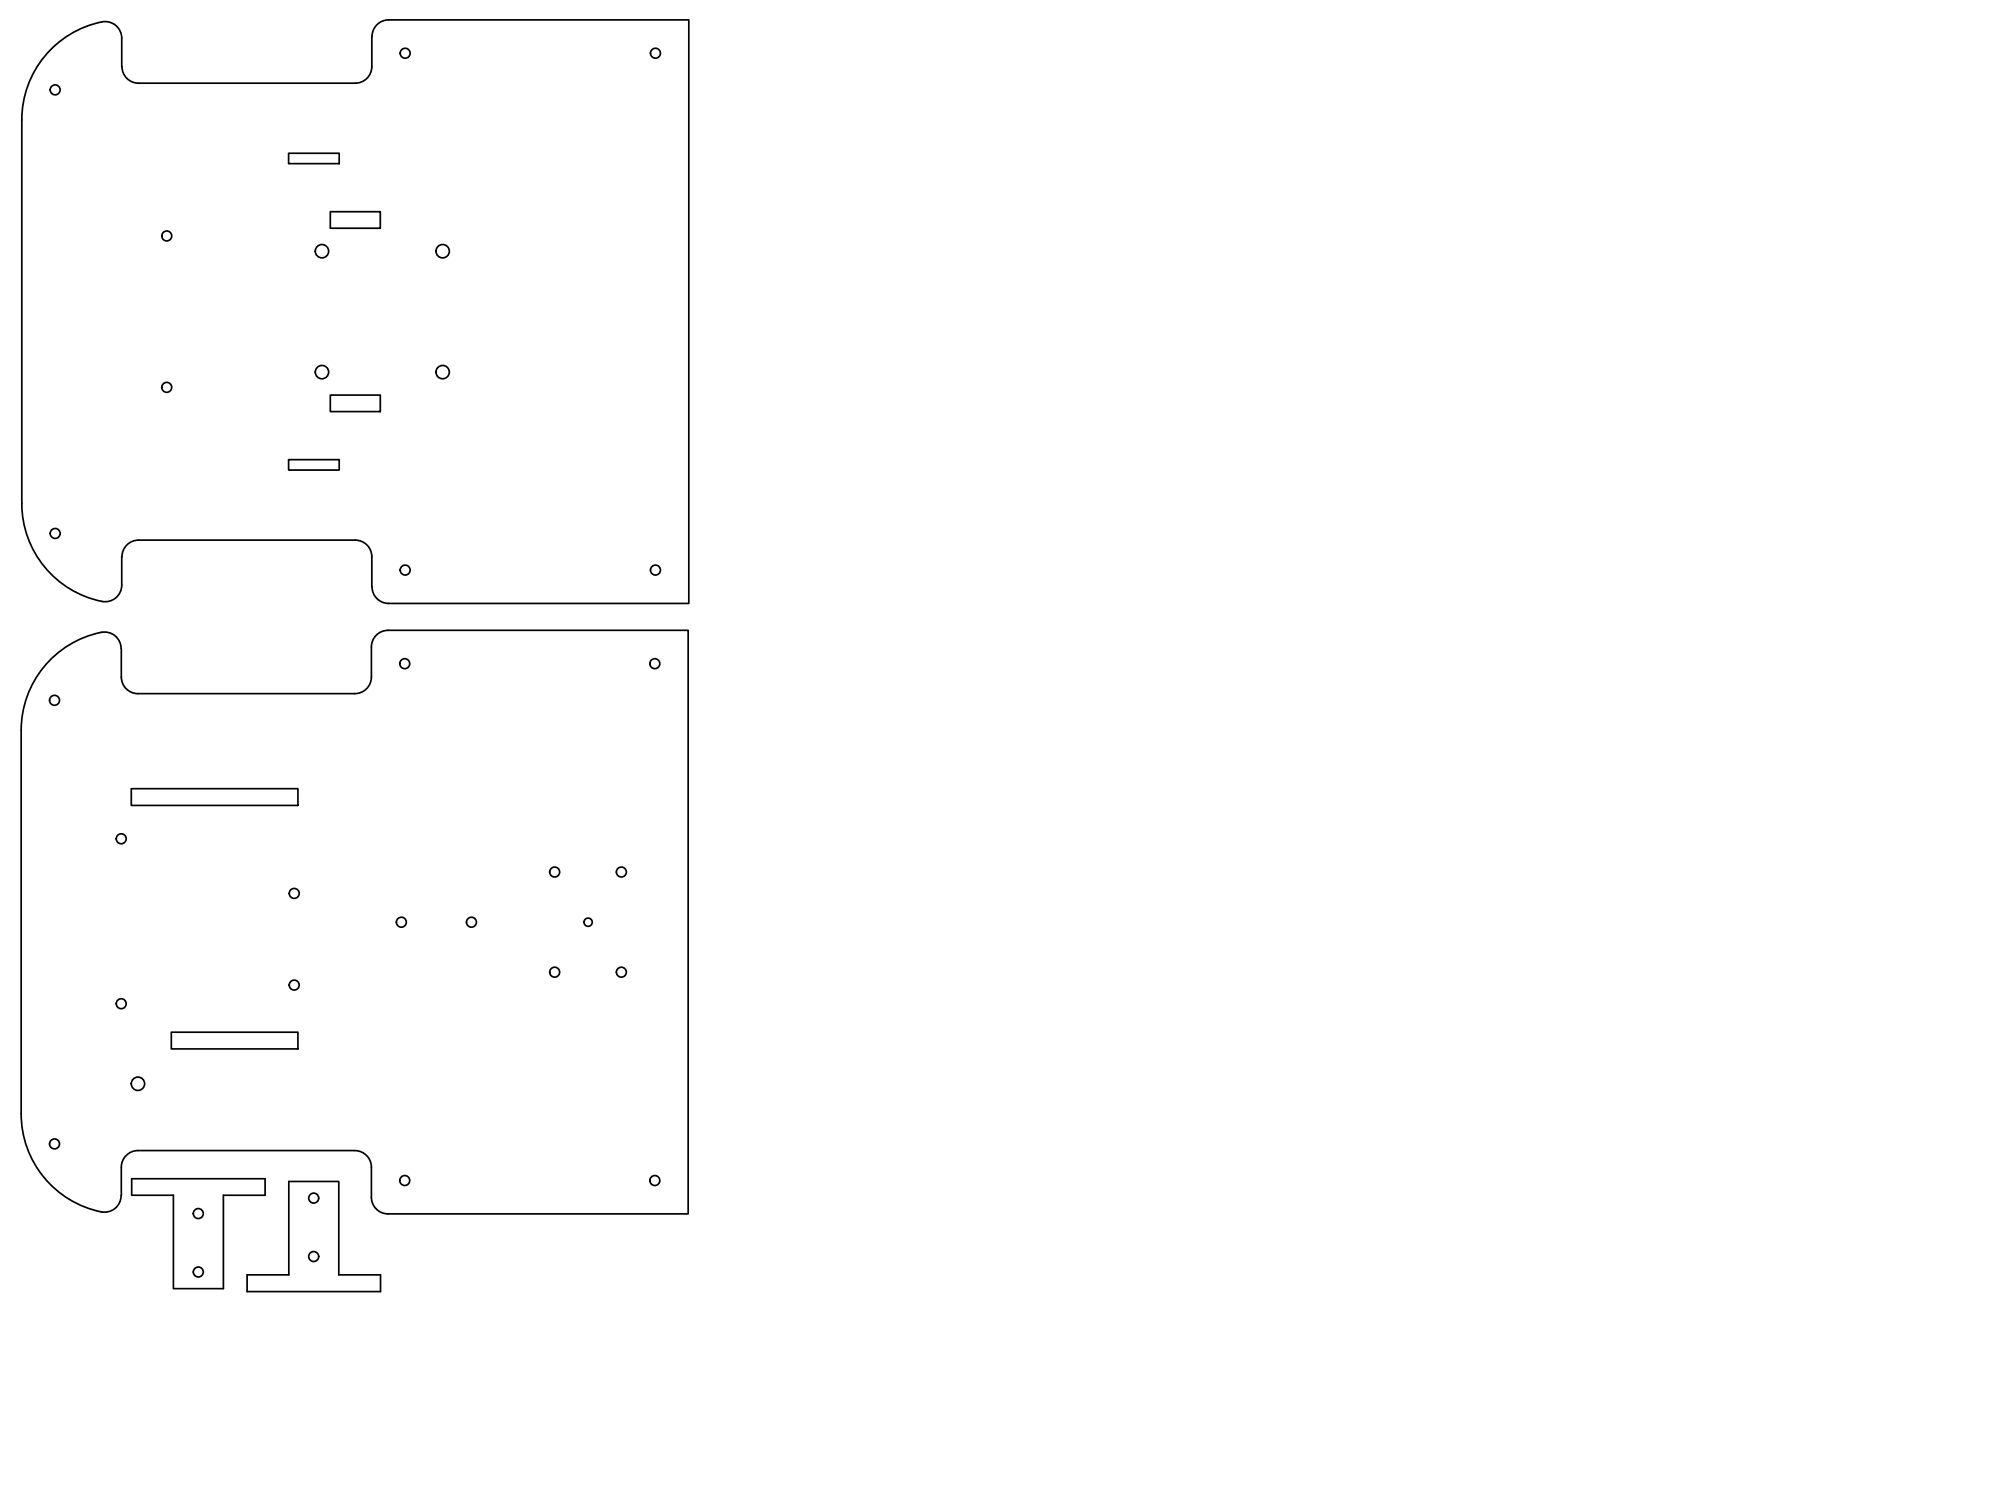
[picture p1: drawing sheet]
<svg xmlns="http://www.w3.org/2000/svg" width="600mm" height="450mm" viewBox="0 0 600 450" stroke-linecap="round" stroke-linejoin="round" font-family="sans-serif">
<!-- layer: Visible (ANSI) -->
<g fill="none" stroke="#000" stroke-width=".51">
<path d="M36.5 20v-8.5a5 5 0 0 0-6-4.9 30 30 0 0 0-24 29.4M36.6 20a5 5 0 0 0 4.9 4.9h65a5 5 0 0 0 5-4.9M111.5 11v9M116.5 6h90.1v175h-90.1M116.6 6a5 5 0 0 0-5 4.9M6.5 35.9v115.1a29.7 29.7 0 0 0 25.3 29.5 5 5 0 0 0 4.7-5M86.6 46h15.1v3.1h-15.1zM99.1 63.5h14.9v4.9h-14.9zM99.1 118.5h14.9v4.9h-14.9zM86.6 137.9h15.1v3.1h-15.1zM36.5 166.9v8.5M36.6 167a5 5 0 0 1 5-5h65a5 5 0 0 1 4.9 5v9"/>
<path d="M111.6 176a5 5 0 0 0 5 5M36.3 194.5a5 5 0 0 0-6-4.9 30 30 0 0 0-23.9 29.4l-.1 115.1M36.4 194.6v8.5M116.4 189a5 5 0 0 0-5 5v9.1M116.4 189h90v175h-90M36.4 203a5 5 0 0 0 5 5M111.4 203a5 5 0 0 1-5 5h-65.1M39.4 236.5h49.9v5h-49.9zM51.4 309.6h37.9v5h-37.9zM6.4 334a29.7 29.7 0 0 0 25.2 29.5 5 5 0 0 0 4.7-5M39.5 353.5h40v5h-12.5v28h-15v-28h-12.5zM41.3 345.1h65.1a5 5 0 0 1 5 4.9v9a5 5 0 0 0 5 5"/>
<path d="M41.4 345.1a5 5 0 0 0-5 4.9v8.5M86.6 354.3h15v28h12.5v5h-40v-5h12.5z"/>
<circle cx="121.5" cy="16" r="1.49"/>
<circle cx="196.6" cy="16" r="1.49"/>
<circle cx="16.5" cy="26.9" r="1.49"/>
<circle cx="50" cy="70.8" r="1.49"/>
<circle cx="96.6" cy="75.3" r="2"/>
<circle cx="132.7" cy="75.3" r="2"/>
<circle cx="50" cy="116.2" r="1.49"/>
<circle cx="96.6" cy="111.6" r="2"/>
<circle cx="132.7" cy="111.6" r="2"/>
<circle cx="16.5" cy="160" r="1.49"/>
<circle cx="121.5" cy="171" r="1.49"/>
<circle cx="196.6" cy="171" r="1.49"/>
<circle cx="121.4" cy="199" r="1.49"/>
<circle cx="196.4" cy="199" r="1.49"/>
<circle cx="16.4" cy="210" r="1.49"/>
<circle cx="36.4" cy="251.5" r="1.49"/>
<circle cx="88.2" cy="267.9" r="1.49"/>
<circle cx="120.4" cy="276.6" r="1.49"/>
<circle cx="141.4" cy="276.6" r="1.49"/>
<circle cx="166.3" cy="261.5" r="1.49"/>
<circle cx="176.4" cy="276.6" r="1.24"/>
<circle cx="186.3" cy="261.5" r="1.49"/>
<circle cx="88.2" cy="295.4" r="1.49"/>
<circle cx="166.3" cy="291.6" r="1.49"/>
<circle cx="186.3" cy="291.6" r="1.49"/>
<circle cx="36.4" cy="301" r="1.49"/>
<circle cx="41.4" cy="325" r="2"/>
<circle cx="16.4" cy="343.1" r="1.49"/>
<circle cx="94.1" cy="359.3" r="1.49"/>
<circle cx="121.4" cy="354" r="1.49"/>
<circle cx="196.4" cy="354" r="1.49"/>
<circle cx="59.5" cy="363.9" r="1.49"/>
<circle cx="94.1" cy="376.8" r="1.49"/>
<circle cx="59.5" cy="381.5" r="1.49"/>
</g>
</svg>
